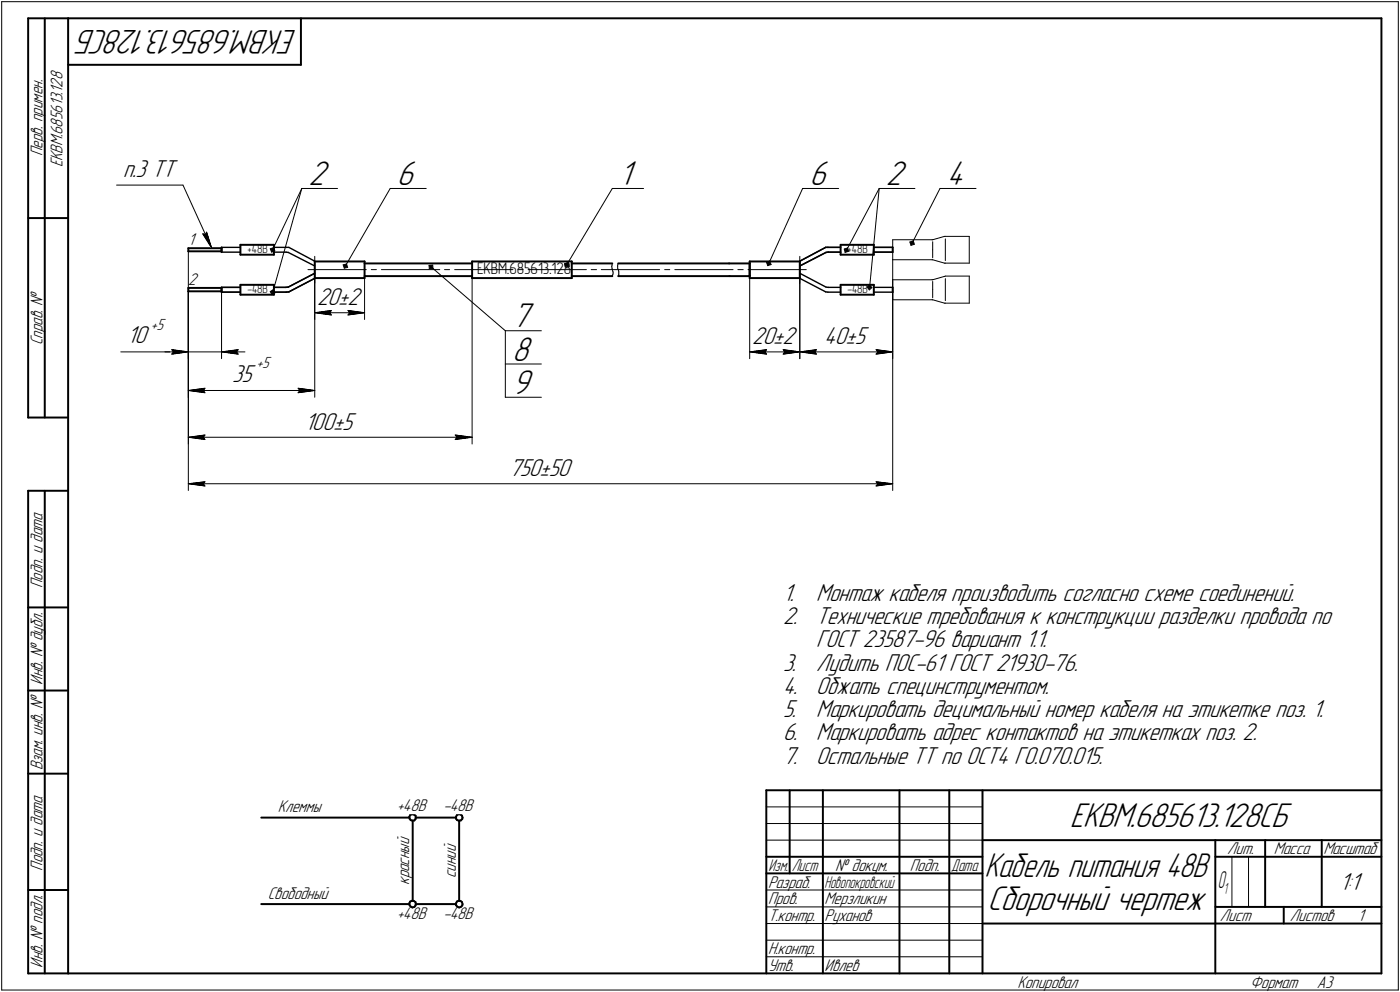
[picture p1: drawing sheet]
<svg xmlns="http://www.w3.org/2000/svg" width="421mm" height="298mm" viewBox="0 0 421 298" stroke-linecap="round" stroke-linejoin="round" font-family="sans-serif">
<defs><g id="words">
<g font-size="10.9">
<text x="89.3" y="9" transform="rotate(-180 89.3 9)">ЕКВМ.685613.128СБ</text>
<text x="92.7" y="55.7">2</text>
<text x="119.3" y="55.7">6</text>
<text x="186.2" y="55.7">1</text>
<text x="243.4" y="55.7">6</text>
<text x="266.4" y="55.7">2</text>
<text x="284.7" y="55.7">4</text>
<text x="154" y="98.4">7</text>
<text x="154" y="108.4">8</text>
<text x="154" y="118.4">9</text>
<text x="321.7" y="248.5">ЕКВМ.685613.128СБ</text>
<text x="296.1" y="263.5">Кабель питания 48В</text>
<text x="297" y="273.5">Сборочный чертеж</text>
</g>
<g font-size="7.8">
<text x="37.1" y="53.3">п.3 ТТ</text>
<text x="95.3" y="91.7">20±2</text>
<text x="38.3" y="103.1">10</text>
<text x="226.2" y="103.5">20±2</text>
<text x="247.9" y="103.5">40±5</text>
<text x="69.8" y="114.7">35</text>
<text x="91.7" y="129.1">100±5</text>
<text x="153.1" y="143.1">750±50</text>
<text x="235.5" y="180.5">1.</text>
<text x="245.5" y="180.5">Монтаж кабеля производить согласно схеме соединений.</text>
<text x="235.5" y="187.5">2.</text>
<text x="245.5" y="187.5">Технические требования к конструкции разделки провода по</text>
<text x="245.5" y="194.5">ГОСТ 23587-96 вариант 1.1.</text>
<text x="235.5" y="201.5">3.</text>
<text x="245.5" y="201.5">Лудить ПОС-61 ГОСТ 21930-76.</text>
<text x="235.5" y="208.5">4.</text>
<text x="245.5" y="208.5">Обжать специнструментом.</text>
<text x="235.5" y="215.5">5.</text>
<text x="245.5" y="215.5">Маркировать децимальный номер кабеля на этикетке поз. 1.</text>
<text x="235.5" y="222.5">6.</text>
<text x="245.5" y="222.5">Маркировать адрес контактов на этикетках поз. 2.</text>
<text x="235.5" y="229.5">7.</text>
<text x="245.5" y="229.5">Остальные ТТ по ОСТ4 Г0.070.015.</text>
<text x="402.9" y="267.5">1:1</text>
</g>
<text font-size="7.5" x="366.2" y="267">О</text>
<g font-size="5.4">
<text x="12.8" y="46.9" transform="rotate(-90 12.8 46.9)">Перв. примен.</text>
<text x="18.8" y="50.3" transform="rotate(-90 18.8 50.3)">ЕКВМ.685613.128</text>
<text x="56.6" y="73.6">1</text>
<text x="56.6" y="85.6">2</text>
<text x="12.8" y="103.8" transform="rotate(-90 12.8 103.8)">Справ. №</text>
<text x="12.8" y="176.7" transform="rotate(-90 12.8 176.7)">Подп. и дата</text>
<text x="12.8" y="205.8" transform="rotate(-90 12.8 205.8)">Инв. № дубл.</text>
<text x="12.8" y="231.5" transform="rotate(-90 12.8 231.5)">Взам. инв. №</text>
<text x="83.6" y="244">Клеммы</text>
<text x="119.4" y="243.7">+48В</text>
<text x="133.3" y="243.7">-48В</text>
<text x="369.1" y="256.8">Лит.</text>
<text x="383.1" y="256.8">Масса</text>
<text x="398" y="256.8">Масштаб</text>
<text x="12.8" y="261.7" transform="rotate(-90 12.8 261.7)">Подп. и дата</text>
<text x="137.1" y="263.9" transform="rotate(-90 137.1 263.9)">синий</text>
<text x="251.2" y="261.8">№ докум.</text>
<text x="273.6" y="261.8">Подп.</text>
<text x="123.1" y="265.9" transform="rotate(-90 123.1 265.9)">красный</text>
<text x="231" y="266.8">Разраб.</text>
<text x="80.6" y="270">Свободный</text>
<text x="231" y="271.8">Пров.</text>
<text x="248" y="271.8">Мерзликин</text>
<text x="119.4" y="276.2">+48В</text>
<text x="133.3" y="276.2">-48В</text>
<text x="231" y="276.8">Т.контр.</text>
<text x="248" y="276.8">Руханов</text>
<text x="366.9" y="276.8">Лист</text>
<text x="388" y="276.8">Листов</text>
<text x="408.4" y="276.8">1</text>
<text x="231" y="286.8">Н.контр.</text>
<text x="12.8" y="290.8" transform="rotate(-90 12.8 290.8)">Инв. № подл.</text>
<text x="231" y="291.8">Утв.</text>
<text x="248" y="291.8">Ивлев</text>
<text x="306" y="296.8">Копировал</text>
<text x="376" y="296.8">Формат</text>
<text x="396" y="296.8">A3</text>
</g>
<g font-size="5.3">
<text x="231.1" y="261.8">Изм.</text>
<text x="238.1" y="261.8">Лист</text>
<text x="286.1" y="261.8">Дата</text>
<text x="248" y="266.8">Новопокровский</text>
</g>
<g font-size="5.1">
<text x="143.5" y="82.3">ЕКВМ.685613.128</text>
<text x="45.4" y="99.1">+5</text>
<text x="77.2" y="110.7">+5</text>
</g>
<text font-size="4.9" x="368.1" y="268.6">1</text>
<g font-size="3.7">
<text x="74.5" y="75.9">+48В</text>
<text x="254.9" y="75.9">+48В</text>
<text x="74.4" y="87.9">-48В</text>
<text x="254.9" y="87.9">-48В</text>
</g>
</g></defs>
<g fill="none" stroke="#000" stroke-width=".59">
<path d="M8.5 5.5v120zM8.5 5.5h12zM13.5 5.5v120zM20.5 5.5v287zM20.5 5.5h395zM20.5 19.5h70zM90.5 5.5v14zM415.5 5.5v287zM8.5 65.5h12zM56.6 74.6h10zM56.6 75.5h10zM56.6 74.6v.9z"/>
<path d="M66.6 74.3v1.5zM66.6 74.6v.9zM72.3 76.5h10.1zM72.3 73.6h10.1zM72.3 73.6v2.9zM82.4 73.6v2.9zM94.7 78.6h14.9zM94.7 78.6v5zM109.6 79.2h32.4zM109.6 78.6v5zM142 78.6h30zM142 78.6v5z"/>
<path d="M172 78.6v5zM172 79.2h12.1zM185.9 79.2h33.4zM219.3 79.2h6.2zM225.5 78.6h15zM225.5 78.6v5zM225.5 79.2v3.8zM240.5 78.6v5zM252.8 73.6h10zM252.8 73.6v2.9zM252.8 76.5h10zM262.8 73.6v2.9z"/>
<path d="M268.5 74.3v1.5zM56.6 86.5h10zM56.6 87.5h10zM56.6 86.5v1zM66.6 86.4v1.4zM66.6 86.5v1zM72.3 88.6h10.1zM72.3 85.6h10.1zM72.3 85.6v3zM82.4 85.6v3zM94.7 83.6h14.9zM109.6 83h32.4z"/>
<path d="M142 83.6h30zM172 83h12.1zM185.9 83h33.4zM219.3 83h6.2zM225.5 83.6h15zM252.8 85.6h10zM252.8 85.6v3zM252.8 88.6h10zM262.8 85.6v3zM268.5 86.4v1.4zM8.5 125.5h12zM8.5 147.5v145z"/>
<path d="M8.5 147.5h12zM13.5 147.5v145zM8.5 182.5h12zM8.5 207.5h12zM8.5 232.5h12zM230.5 237.5h185zM230.5 237.5v55zM237.5 237.5v25zM247.5 237.5v55zM270.5 237.5v55zM285.5 237.5v55zM295.5 237.5v55z"/>
<path d="M78.6 245.7h44.5zM123.1 245.4l.1 .6zM123.2 246l.3 .5zM123.4 244.9l.6-.2zM123.4 244.9l-.3 .5zM123.5 246.5l.5 .1zM124 244.7l.5 .1zM124 246.6l.6-.1zM124.1 246.6v24.1zM124.5 244.8l.5 .3zM125 245.1l.1 .6zM125 246.1l-.4 .4z"/>
<path d="M125.1 245.7l-.1 .4zM125.1 245.7h12zM137.2 245.4v.6zM137.2 246l.3 .5zM137.4 244.9l.5-.2zM137.4 244.9l-.2 .5zM137.5 246.5l.6 .1zM137.9 244.7l.6 .1zM138.1 246.6l.5-.1zM138.1 246.6v24.1zM138.5 244.8l.4 .3zM138.6 246.5l.4-.4z"/>
<path d="M138.9 245.1l.2 .6zM139.1 245.7l-.1 .4zM230.5 257.5h65zM295.5 252.5h120zM365.5 252.5v40zM365.5 257.5h15zM380.5 252.5v20zM380.5 257.5h35zM397.5 252.5v20zM8.5 267.5h12zM78.6 271.7h44.5zM123.1 271.4l.1 .6z"/>
<path d="M123.2 272l.3 .5zM123.4 270.9l.6-.2zM123.4 270.9l-.3 .5zM123.5 272.5l.5 .2zM124 270.7l.5 .1zM124 272.7l.6-.2zM124.5 270.8l.5 .3zM125 271.1l.1 .6zM125 272.1l-.4 .4zM125.1 271.7h12zM125.1 271.7l-.1 .4zM137.2 271.4v.6z"/>
<path d="M137.2 272l.3 .5zM137.4 270.9l.5-.2zM137.4 270.9l-.2 .5zM137.5 272.5l.6 .2zM137.9 270.7l.6 .1zM138.1 272.7l.5-.2zM138.5 270.8l.4 .3zM138.6 272.5l.4-.4zM138.9 271.1l.2 .6zM139.1 271.7l-.1 .4zM230.5 262.5h65zM295.5 277.5h70z"/>
<path d="M365.5 277.5h50zM365.5 272.5h50zM386.1 272.5v5zM8.5 292.5h12zM20.5 292.5h395z"/>
</g>
<g fill="none" stroke="#000" stroke-width=".3">
<path d="M.5 .5v297zM.5 .5h420zM420.5 .5v297zM35.1 55.6h19.9zM55 55.6l8.7 19zM90.8 56.6l-8.8 18.5zM90.8 56.6l-8.8 31.2zM90.8 56.6h10.7zM117.3 56.6l-13.4 23.3zM117.3 56.6h10.9zM184.1 56.6l-13.7 23zM184.1 56.6h9.4z"/>
<path d="M241.4 56.6l-10.2 22.6zM241.4 56.6h10.8zM264.4 56.6l-9.8 18.6zM264.4 56.6l-2.9 29.8zM264.4 56.6h10.8zM282.7 56.6l-8.4 16.5zM282.7 56.6h10.8zM56.6 75.5v32.3zM61 70.3l2.7 4.3zM61 70.3l.8 .1zM62.1 69.8l-.3 .6zM62.1 69.8l1.6 4.8z"/>
<path d="M81.3 74.8l1-.4zM81.3 74.8l.4 1zM81.5 74.8l.7-.2zM81.5 74.8l.3 .7zM81.7 75.8l.9-.4zM81.8 74.9l.3-.1zM81.8 74.9l.1 .4zM81.8 75.5l.7-.2zM81.9 75.3l.3-.1zM82.1 74.8l.1 .4zM82.2 74.6l-.1 .2zM82.2 74.6l.3 .7z"/>
<path d="M82.3 74.4l-.1 .2zM82.3 74.4l.3 1zM94.7 77v8.1zM103.2 79.6l1-.3zM103.2 79.6l.3 1zM103.5 79.8l.6-.3zM103.5 79.8l.1 .6zM103.6 79.8h.5zM103.6 79.8l.2 .4zM104.1 79.8v.3zM104.1 79.5v.3zM104.1 79.5l.2 .7z"/>
<path d="M104.2 79.3l-.1 .2zM104.2 79.3l.4 1zM129 79.8l1.1-.1zM129 79.8l.1 1zM129.2 79.8h.8zM129.2 79.8l.1 .8zM130 79.8v.7zM130.1 79.7l.1 1zM169.8 79.2l1.1-.2zM169.8 79.2l.2 1.1zM170 79.3l.7-.1zM170 79.3l.2 .7z"/>
<path d="M170.2 79.5l.4-.1zM170.2 79.5l.1 .3zM170.3 79.8h.4zM170.6 79.4l.1 .4zM170.7 79.2l-.1 .2zM170.7 79.2l.2 .6zM170.7 79.2l.2-.2zM170.9 79l.2 1zM184.1 79.7l-.1 .4zM184.1 79.2v.5zM185.8 79.7v.4zM185.9 79.2l-.1 .5z"/>
<path d="M225.5 78.6v29.2zM230.5 78.8l1-.3zM230.5 78.8l.4 1zM230.7 79l.7-.3zM230.7 79l.3 .6zM230.9 79.8l1-.3zM231 79.1l.3-.2zM231 79.1l.1 .3zM231 79.6l.6-.2zM231.1 79.4l.3-.2zM231.3 78.9l.1 .3zM231.4 78.7l-.1 .2z"/>
<path d="M231.4 78.7l.2 .7zM231.5 78.5l-.1 .2zM231.5 78.5l.4 1zM240.5 77v8.1zM240.5 78.6v29.2zM253.9 74.8l1-.3zM253.9 74.8l.3 1.1zM254.1 74.9l.7-.1zM254.1 74.9l.2 .7zM254.2 75.9l1-.4zM254.3 75l.4-.1zM254.3 75l.1 .4z"/>
<path d="M254.3 75.6l.7-.2zM254.4 75.4l.4-.1zM254.7 74.9l.1 .4zM254.8 74.8l-.1 .1zM254.8 74.8l.2 .6zM254.9 74.5l-.1 .3zM254.9 74.5l.3 1zM268.5 72.1v6zM268.5 78.1h11.8zM268.5 72.1h11.8zM268.5 78.1v29.7zM273.6 72.7l1.1-.3z"/>
<path d="M273.6 72.7l.4 1zM273.9 72.8l.7-.2zM273.9 72.8l.2 .7zM274 73.7l1-.3zM274.1 73l.3-.2zM274.1 73l.1 .3zM274.1 73.5l.6-.2zM274.2 73.3l.4-.1zM274.4 72.8l.2 .4zM274.4 72.8l.2-.2zM274.6 72.6l.1 .7zM274.7 72.4l-.1 .2z"/>
<path d="M274.7 72.4l.3 1zM280.3 78.1h.2zM280.3 72.1h.2zM280.5 78.1l3.6 1zM280.5 72.1l3.6-1.1zM280.5 72.6v2.5zM280.5 75.1v2.4zM284.1 79.1h.2zM284.1 71h.2zM284.3 79.1h7.2zM284.3 71h7.2zM284.3 71.8v6.5z"/>
<path d="M291.5 71v8.1zM56.6 87.5v45.9zM56.6 87.5v59.9zM56.6 87.5v31.9zM66.6 87.8v20zM81.3 87.6l.9-.6zM81.3 87.6l.5 1zM81.5 87.6l.6-.3zM81.5 87.6l.4 .7zM81.8 87.7l.3-.2zM81.8 87.7l.2 .4zM81.8 88.6l.9-.6z"/>
<path d="M81.9 88.3l.6-.3zM82 88.1l.3-.2zM82.1 87.5l.2 .4zM82.1 87.3v.2zM82.1 87.3l.4 .7zM82.2 87l-.1 .3zM82.2 87l.5 1zM92.6 81h17.6zM94.7 83.6v12.4zM94.7 81v38.4zM94.7 94l5-.7zM94.7 94l5 .7z"/>
<path d="M94.7 94h14.9zM99.1 94l.6 .7zM99.7 93.3l-.6 .7zM103.5 80.6l1.1-.3zM103.6 80.4l.7-.2zM103.8 80.2l.3-.1zM104.6 94.7l5-.7zM104.6 93.3l.6 .7zM104.6 93.3l5 .7zM105.2 94l-.6 .7zM109.6 83.6v12.4zM111.7 81h1.5z"/>
<path d="M114.7 81h17.5zM129.1 80.8l1.1-.1zM129.3 80.6l.7-.1zM129.5 80h.3zM129.5 80v.4zM129.5 80.4l.3-.1zM129.6 80.2l22.4 19.2zM129.8 80v.3zM129.8 80.3l.2 .2zM130 80.5l.2 .2zM133.7 81h1.5zM136.7 81h17.6z"/>
<path d="M142 83.6v49.8zM152 99.4v20zM152 99.4h10.8zM155.8 81h1.5zM158.8 81h17.6zM170 80.3l1.1-.3zM170.2 80l.7-.2zM177.8 81h1.6zM180.8 81h17.6zM184 80.1l.1 .5zM184.1 80.6v.4zM184.1 81l.2 .5z"/>
<path d="M184.3 81.5l.1 .5zM184.3 82.5l-.2 .5zM184.4 82l-.1 .5zM185.8 80.1v.5zM185.8 80.6l.1 .4zM185.9 81l.2 .5zM186.1 81.5v.5zM186.1 82v.5zM186.1 82.5l-.2 .5zM199.9 81h1.5zM202.9 81h17.6zM221.9 81h1.6z"/>
<path d="M225 81h17.5zM240.5 81v26.8zM260.8 86.3l.7-.7zM260.8 86.3l.7 .8zM261 86.3l.5-.4zM261 86.3l.5 .6zM261.3 86.3l.2-.2zM261.3 86.3l.2 .3zM261.5 86.6l.3-.2zM261.5 86.9l.5-.5zM261.5 87.1l.7-.7zM261.5 86.1l.3 .3z"/>
<path d="M261.5 85.9v.2zM261.5 85.9l.5 .5zM261.5 85.6v.3zM261.5 85.6l.7 .8zM268.5 84.1v6zM268.5 90.1h11.8zM268.5 84.1h11.8zM268.5 87.8v59.6zM280.3 90.1h.2zM280.3 84.1h.2zM280.5 90.1l3.6 1zM280.5 84.1l3.6-1z"/>
<path d="M280.5 84.6v2.4zM280.5 87v2.5zM284.1 91.1h.2zM284.1 83.1l.2-.1zM284.3 91.1h7.2zM284.3 83h7.2zM284.3 83.7v6.6zM291.5 83v8.1zM36.3 105.7h15.3zM49.6 105.7h7zM51.6 105.7h5zM51.6 105.1l5 .6z"/>
<path d="M51.6 105.1l.6 .6zM51.6 106.4l5-.7zM52.2 105.7l-.6 .7zM56.6 117.3l5-.6zM56.6 117.3l5 .7zM56.6 117.3h38.1zM56.6 105.7h10zM61.1 117.3l.5 .7zM61.6 116.7l-.5 .6zM66.6 105.7l5 .7zM66.6 105.7l5-.6zM66.6 105.7h7.1z"/>
<path d="M71.1 105.7l.5 .7zM71.6 105.1l-.5 .6zM89.7 118l5-.7zM89.7 116.7l.5 .6zM89.7 116.7l5 .6zM90.2 117.3l-.5 .7zM152 109.4h10.8zM152 119.4h10.8zM225.5 105.7l5-.6zM225.5 105.7l5 .7zM225.5 105.7h15zM230 105.7l.5 .7z"/>
<path d="M230.5 105.1l-.5 .6zM235.5 106.4l5-.7zM235.5 105.1l.5 .6zM235.5 105.1l5 .6zM236 105.7l-.5 .7zM240.5 105.7l5-.6zM240.5 105.7l5 .7zM240.5 105.7h28zM245 105.7l.5 .7zM245.5 105.1l-.5 .6zM263.5 106.4l5-.7zM263.5 105.1l.5 .6z"/>
<path d="M263.5 105.1l5 .6zM264 105.7l-.5 .7zM56.6 131.4l5-.7zM56.6 131.4l5 .7zM56.6 131.4h85.4zM61.1 131.4l.5 .7zM61.6 130.7l-.5 .7zM136.9 132.1l5.1-.7zM136.9 130.7l.5 .7zM136.9 130.7l5.1 .7zM137.4 131.4l-.5 .7zM56.6 145.4l5-.6z"/>
<path d="M56.6 145.4l5 .6zM56.6 145.4h211.9zM61.1 145.4l.5 .6zM61.6 144.8l-.5 .6zM263.5 146l5-.6zM263.5 144.8l.5 .6zM263.5 144.8l5 .6zM264 145.4l-.5 .6zM230.5 247.5h65zM230.5 252.5h65zM230.5 242.5h65zM370.5 257.5v15z"/>
<path d="M375.5 257.5v15zM230.5 267.5h65zM230.5 272.5h65zM230.5 277.5h65zM.5 297.5h420zM230.5 282.5h65zM230.5 287.5h65z"/>
</g>
<g fill="none" stroke="#000" stroke-width=".42">
<path d="M66.6 74.3h5.7zM66.6 75.8h5.7zM82.4 74.3h3.7zM82.4 75.8h3.6zM86 75.8l.7 .1zM86.1 74.3h.8zM86.7 75.9l8 4zM86.9 74.3l7.8 4.2zM240.5 78.5l7.8-4.2zM240.5 79.9l7.9-4zM248.3 74.3h.7zM248.4 75.9l.7-.1z"/>
<path d="M249 74.3h3.8zM249.1 75.8h3.7zM262.8 75.8h5.7zM262.8 74.3h5.7zM66.6 86.4h5.7zM66.6 87.8h5.7zM82.4 87.8h3.7zM82.4 86.4h3.6zM86 86.4l.7-.1zM86.1 87.8l.8-.1zM86.7 86.3l8-4.2zM86.9 87.7l7.8-4z"/>
<path d="M240.5 83.7l7.8 4zM240.5 82.1l7.9 4.2zM248.3 87.7l.7 .1zM248.4 86.3l.7 .1zM249 87.8h3.8zM249.1 86.4h3.7zM262.8 87.8h5.7zM262.8 86.4h5.7z"/>
</g>
<g fill="#fff" stroke="#fff" stroke-width=".3">
<path d="M95.3 87h13.7zM95.3 87h13.7zM95.3 87.1h13.7zM95.3 87.2h13.7zM95.3 87.3h13.7zM95.3 87.4h13.7zM95.3 87.5h13.7zM95.3 87.5h13.7zM95.3 87.6h13.7zM95.3 87.7h13.7zM95.3 87.8h13.7zM95.3 87.9h13.7zM95.3 88h13.7zM95.3 88.1h13.7zM95.3 88.1h13.7zM95.3 88.2h13.7zM95.3 88.3h13.7zM95.3 88.4h13.7zM95.3 88.5h13.7zM95.3 88.6h13.7zM95.3 88.6h13.7zM95.3 88.7h13.7zM95.3 88.8h13.7zM95.3 88.9h13.7zM95.3 89h13.7zM95.3 89.1h13.7zM95.3 89.2h13.7zM95.3 89.2h13.7zM95.3 89.3h13.7zM95.3 89.4h13.7zM95.3 89.5h13.7zM95.3 89.6h13.7zM95.3 89.7h13.7zM95.3 89.7h13.7zM95.3 89.8h13.7zM95.3 89.9h13.7zM95.3 90h13.7zM95.3 90.1h13.7zM95.3 90.2h13.7zM95.3 90.3h13.7zM95.3 90.3h13.7zM95.3 90.4h13.7zM95.3 90.5h13.7zM95.3 90.6h13.7zM95.3 90.7h13.7zM95.3 90.8h13.7zM95.3 90.8h13.7zM95.3 90.9h13.7zM95.3 91h13.7zM95.3 91.1h13.7zM95.3 91.2h13.7zM95.3 91.3h13.7zM95.3 91.4h13.7zM95.3 91.4h13.7zM95.3 91.5h13.7zM95.3 91.6h13.7zM95.3 91.7h13.7zM95.3 91.8h13.7zM95.3 91.9h13.7zM95.3 91.9h13.7zM95.3 92h13.7zM95.3 92.1h13.7zM95.3 92.2h13.7zM95.3 92.3h13.7zM95.3 92.4h13.7zM95.3 92.5h13.7zM95.3 92.5h13.7zM95.3 92.6h13.7zM95.3 92.7h13.7zM95.3 92.8h13.7zM95.3 92.9h13.7z"/>
<path d="M99.5 92.9h.7zM98.7 93h1.5zM98 93h2.2zM97.2 93.1h3zM96.4 93.2h3.8zM96.3 93.3h3.9zM96.1 93.4h4.1zM95.8 93.5h4.4zM95.7 93.6h4.5zM95.5 93.6h4.7zM95.2 93.7h5zM95.1 93.8h5.1zM94.9 93.9h5.3zM94.7 94h5.5zM94.9 94.1h5.3zM95.1 94.1h5.1zM95.2 94.2h5zM95.5 94.3h4.7zM95.7 94.4h4.5zM95.8 94.5h4.4zM96.1 94.6h4.1zM96.3 94.7h3.9zM96.4 94.7h3.8zM97.1 94.8h3.1zM97.7 94.9h2.5zM98.3 95h1.9zM99 95.1h1.2zM99.6 95.2h.6z"/>
<path d="M104.1 92.9h.8zM104.1 93h1.6zM104.1 93h2.3zM104.1 93.1h3.1zM104.1 93.2h3.8zM104.1 93.3h4zM104.1 93.4h4.2zM104.1 93.5h4.4zM104.1 93.6h4.6zM104.1 93.6h4.8zM104.1 93.7h5zM104.1 93.8h5.2zM104.1 93.9h5.4zM104.1 94h5.5zM104.1 94.1h5.4zM104.1 94.1h5.2zM104.1 94.2h5zM104.1 94.3h4.8zM104.1 94.4h4.6zM104.1 94.5h4.4zM104.1 94.6h4.2zM104.1 94.7h4zM104.1 94.7h3.8zM104.1 94.8h3.2zM104.1 94.9h2.6zM104.1 95h1.9zM104.1 95.1h1.3zM104.1 95.2h.7z"/>
<path d="M91.7 124.4h15.1zM91.7 124.5h15.1zM91.7 124.5h15.1zM91.7 124.6h15.1zM91.7 124.7h15.1zM91.7 124.8h15.1zM91.7 124.9h15.1zM91.7 125h15.1zM91.7 125.1h15.1zM91.7 125.1h15.1zM91.7 125.2h15.1zM91.7 125.3h15.1zM91.7 125.4h15.1zM91.7 125.5h15.1zM91.7 125.6h15.1zM91.7 125.6h15.1zM91.7 125.7h15.1zM91.7 125.8h15.1zM91.7 125.9h15.1zM91.7 126h15.1zM91.7 126.1h15.1zM91.7 126.2h15.1zM91.7 126.2h15.1zM91.7 126.3h15.1zM91.7 126.4h15.1zM91.7 126.5h15.1zM91.7 126.6h15.1zM91.7 126.7h15.1zM91.7 126.7h15.1zM91.7 126.8h15.1zM91.7 126.9h15.1zM91.7 127h15.1zM91.7 127.1h15.1zM91.7 127.2h15.1zM91.7 127.3h15.1zM91.7 127.3h15.1zM91.7 127.4h15.1zM91.7 127.5h15.1zM91.7 127.6h15.1zM91.7 127.7h15.1zM91.7 127.8h15.1zM91.7 127.8h15.1zM91.7 127.9h15.1zM91.7 128h15.1zM91.7 128.1h15.1zM91.7 128.2h15.1zM91.7 128.3h15.1zM91.7 128.4h15.1zM91.7 128.4h15.1zM91.7 128.5h15.1zM91.7 128.6h15.1zM91.7 128.7h15.1zM91.7 128.8h15.1zM91.7 128.9h15.1zM91.7 128.9h15.1zM91.7 129h15.1zM91.7 129.1h15.1zM91.7 129.2h15.1zM91.7 129.3h15.1zM91.7 129.4h15.1zM91.7 129.5h15.1zM91.7 129.5h15.1zM91.7 129.6h15.1zM91.7 129.7h15.1zM91.7 129.8h15.1zM91.7 129.9h15.1zM91.7 130h15.1zM91.7 130h15.1zM91.7 130.1h15.1zM91.7 130.2h15.1zM91.7 130.3h15.1z"/>
<path d="M61.5 130.3h.6zM60.7 130.4h1.4zM59.9 130.5h2.2zM59.2 130.6h2.9zM58.4 130.6h3.7zM58.3 130.7h3.8zM58.1 130.8h4zM57.8 130.9h4.3zM57.7 131h4.4zM57.5 131.1h4.6zM57.2 131.1h4.9zM57.1 131.2h5zM56.9 131.3h5.2zM56.6 131.4h5.5zM56.9 131.5h5.2zM57.1 131.6h5zM57.2 131.7h4.9zM57.5 131.7h4.6zM57.7 131.8h4.4zM57.8 131.9h4.3zM58.1 132h4zM58.3 132.1h3.8zM58.4 132.2h3.7zM59.1 132.2h3zM59.7 132.3h2.4zM60.3 132.4h1.8zM61 132.5h1.1zM61.6 132.6h.5z"/>
<path d="M136.5 130.3h.7zM136.5 130.4h1.5zM136.5 130.5h2.2zM136.5 130.6h2.9zM136.5 130.6h3.6zM136.5 130.7h3.9zM136.5 130.8h4zM136.5 130.9h4.3zM136.5 131h4.5zM136.5 131.1h4.7zM136.5 131.1h4.9zM136.5 131.2h5.1zM136.5 131.3h5.3zM136.5 131.4h5.5zM136.5 131.5h5.3zM136.5 131.6h5.1zM136.5 131.7h4.9zM136.5 131.7h4.7zM136.5 131.8h4.5zM136.5 131.9h4.3zM136.5 132h4zM136.5 132.1h3.9zM136.5 132.2h3.6zM136.5 132.2h3zM136.5 132.3h2.4zM136.5 132.4h1.8zM136.5 132.5h1.3zM136.5 132.6h.7z"/>
<path d="M153.2 138.3h18.8zM153.2 138.4h18.8zM153.2 138.5h18.8zM153.2 138.6h18.8zM153.2 138.7h18.8zM153.2 138.8h18.8zM153.2 138.9h18.8zM153.2 138.9h18.8zM153.2 139h18.8zM153.2 139.1h18.8zM153.2 139.2h18.8zM153.2 139.3h18.8zM153.2 139.4h18.8zM153.2 139.4h18.8zM153.2 139.5h18.8zM153.2 139.6h18.8zM153.2 139.7h18.8zM153.2 139.8h18.8zM153.2 139.9h18.8zM153.2 140h18.8zM153.2 140h18.8zM153.2 140.1h18.8zM153.2 140.2h18.8zM153.2 140.3h18.8zM153.2 140.4h18.8zM153.2 140.5h18.8zM153.2 140.5h18.8zM153.2 140.6h18.8zM153.2 140.7h18.8zM153.2 140.8h18.8zM153.2 140.9h18.8zM153.2 141h18.8zM153.2 141.1h18.8zM153.2 141.1h18.8zM153.2 141.2h18.8zM153.2 141.3h18.8zM153.2 141.4h18.8zM153.2 141.5h18.8zM153.2 141.6h18.8zM153.2 141.6h18.8zM153.2 141.7h18.8zM153.2 141.8h18.8zM153.2 141.9h18.8zM153.2 142h18.8zM153.2 142.1h18.8zM153.2 142.2h18.8zM153.2 142.2h18.8zM153.2 142.3h18.8zM153.2 142.4h18.8zM153.2 142.5h18.8zM153.2 142.6h18.8zM153.2 142.7h18.8zM153.2 142.7h18.8zM153.2 142.8h18.8zM153.2 142.9h18.8zM153.2 143h18.8zM153.2 143.1h18.8zM153.2 143.2h18.8zM153.2 143.3h18.8zM153.2 143.3h18.8zM153.2 143.4h18.8zM153.2 143.5h18.8zM153.2 143.6h18.8zM153.2 143.7h18.8zM153.2 143.8h18.8zM153.2 143.8h18.8zM153.2 143.9h18.8zM153.2 144h18.8zM153.2 144.1h18.8zM153.2 144.2h18.8zM153.2 144.3h18.8zM153.2 144.4h18.8z"/>
<path d="M263.1 144.3h.6zM263.1 144.4h1.2zM263.1 144.4h1.8zM263.1 144.5h2.4zM263.1 144.6h3zM263.1 144.7h3.6zM263.1 144.8h3.9zM263.1 144.9h4.1zM263.1 144.9h4.3zM263.1 145h4.5zM263.1 145.1h4.8zM263.1 145.2h5zM263.1 145.3h5.2zM263.1 145.4h5.4zM263.1 145.5h5.2zM263.1 145.5h5zM263.1 145.6h4.8zM263.1 145.7h4.6zM263.1 145.8h4.4zM263.1 145.9h4.2zM263.1 146h4zM263.1 146h3.9zM263.1 146.1h3.6zM263.1 146.2h3zM263.1 146.3h2.4zM263.1 146.4h1.8zM263.1 146.5h1.2zM263.1 146.6h.6z"/>
<path d="M61.6 144.3h.5zM61 144.4h1.1zM60.3 144.4h1.8zM59.7 144.5h2.4zM59.1 144.6h3zM58.4 144.7h3.7zM58.3 144.8h3.8zM58 144.9h4.1zM57.8 144.9h4.3zM57.6 145h4.5zM57.3 145.1h4.8zM57.1 145.2h5zM56.9 145.3h5.2zM56.6 145.4h5.5zM56.9 145.5h5.2zM57.1 145.5h5zM57.2 145.6h4.9zM57.5 145.7h4.6zM57.7 145.8h4.4zM57.8 145.9h4.3zM58.1 146h4zM58.3 146h3.8zM58.4 146.1h3.7zM59.1 146.2h3zM59.7 146.3h2.4zM60.3 146.4h1.8zM61 146.5h1.1zM61.6 146.6h.5z"/>
<path d="M69.8 107.7h11.6zM69.8 107.8h11.6zM69.8 107.9h11.6zM69.8 107.9h11.6zM69.8 108h11.6zM69.8 108.1h11.6zM69.8 108.2h11.6zM69.8 108.3h11.6zM69.8 108.4h11.6zM69.8 108.5h11.6zM69.8 108.5h11.6zM69.8 108.6h11.6zM69.8 108.7h11.6zM69.8 108.8h11.6zM69.8 108.9h11.6zM69.8 109h11.6zM69.8 109.1h11.6zM69.8 109.1h11.6zM69.8 109.2h11.6zM69.8 109.3h11.6zM69.8 109.4h11.6zM69.8 109.5h11.6zM69.8 109.6h11.6zM69.8 109.6h11.6zM69.8 109.7h11.6zM69.8 109.8h11.6zM69.8 109.9h11.6zM69.8 110h11.6zM69.8 110.1h11.6zM69.8 110.2h11.6zM69.8 110.2h11.6zM69.8 110.3h11.6zM69.8 110.4h11.6zM69.8 110.5h11.6zM69.8 110.6h11.6zM69.8 110.7h11.6zM69.8 110.7h11.6zM69.8 110.8h11.6zM69.8 110.9h11.6zM69.8 111h11.6zM69.8 111.1h11.6zM69.8 111.2h11.6zM69.8 111.3h11.6zM69.8 111.3h11.6zM69.8 111.4h11.6zM69.8 111.5h11.6zM69.8 111.6h11.6zM69.8 111.7h11.6zM69.8 111.8h11.6zM69.8 111.8h11.6zM69.8 111.9h11.6zM69.8 112h11.6zM69.8 112.1h11.6zM69.8 112.2h11.6zM69.8 112.3h11.6zM69.8 112.4h11.6zM69.8 112.4h11.6zM69.8 112.5h11.6zM69.8 112.6h11.6zM69.8 112.7h11.6zM69.8 112.8h11.6zM69.8 112.9h11.6zM69.8 112.9h11.6zM69.8 113h11.6zM69.8 113.1h11.6zM69.8 113.2h11.6zM69.8 113.3h11.6zM69.8 113.4h11.6zM69.8 113.5h11.6zM69.8 113.5h11.6zM69.8 113.6h11.6zM69.8 113.7h11.6zM69.8 113.8h11.6zM69.8 113.9h11.6zM69.8 114h11.6zM69.8 114h11.6zM69.8 114.1h11.6zM69.8 114.2h11.6zM69.8 114.3h11.6zM69.8 114.4h11.6zM69.8 114.5h11.6zM69.8 114.6h11.6zM69.8 114.6h11.6zM69.8 114.7h11.6zM69.8 114.8h11.6zM69.8 114.9h11.6zM69.8 115h11.6zM69.8 115.1h11.6zM69.8 115.1h11.6zM69.8 115.2h11.6zM69.8 115.3h11.6zM69.8 115.4h11.6zM69.8 115.5h11.6zM69.8 115.6h11.6zM69.8 115.7h11.6zM69.8 115.7h11.6zM69.8 115.8h11.6zM69.8 115.9h11.6zM69.8 116h11.6zM69.8 116.1h11.6zM69.8 116.2h11.6zM69.8 116.2h11.6z"/>
<path d="M61.5 116.2h.6zM60.7 116.3h1.4zM59.9 116.4h2.2zM59.2 116.5h2.9zM58.4 116.6h3.7zM58.3 116.7h3.8zM58.1 116.8h4zM57.8 116.8h4.3zM57.7 116.9h4.4zM57.5 117h4.6zM57.2 117.1h4.9zM57.1 117.2h5zM56.9 117.3h5.2zM56.6 117.3h5.5zM56.9 117.4h5.2zM57.1 117.5h5zM57.2 117.6h4.9zM57.5 117.7h4.6zM57.7 117.8h4.4zM57.8 117.9h4.3zM58.1 117.9h4zM58.3 118h3.8zM58.4 118.1h3.7zM59.1 118.2h3zM59.7 118.3h2.4zM60.3 118.4h1.8zM61 118.4h1.1zM61.6 118.5h.5z"/>
<path d="M89.2 116.2h.7zM89.2 116.3h1.5zM89.2 116.4h2.2zM89.2 116.5h3zM89.2 116.6h3.7zM89.2 116.7h3.9zM89.2 116.8h4.1zM89.2 116.8h4.3zM89.2 116.9h4.5zM89.2 117h4.7zM89.2 117.1h4.9zM89.2 117.2h5.1zM89.2 117.3h5.3zM89.2 117.3h5.5zM89.2 117.4h5.3zM89.2 117.5h5.1zM89.2 117.6h4.9zM89.2 117.7h4.7zM89.2 117.8h4.5zM89.2 117.9h4.3zM89.2 117.9h4.1zM89.2 118h3.9zM89.2 118.1h3.7zM89.2 118.2h3.1zM89.2 118.3h2.5zM89.2 118.4h1.8zM89.2 118.4h1.2zM89.2 118.5h.6z"/>
<path d="M38.3 96.1h11.3zM38.3 96.2h11.3zM38.3 96.3h11.3zM38.3 96.4h11.3zM38.3 96.4h11.3zM38.3 96.5h11.3zM38.3 96.6h11.3zM38.3 96.7h11.3zM38.3 96.8h11.3zM38.3 96.9h11.3zM38.3 96.9h11.3zM38.3 97h11.3zM38.3 97.1h11.3zM38.3 97.2h11.3zM38.3 97.3h11.3zM38.3 97.4h11.3zM38.3 97.5h11.3zM38.3 97.5h11.3zM38.3 97.6h11.3zM38.3 97.7h11.3zM38.3 97.8h11.3zM38.3 97.9h11.3zM38.3 98h11.3zM38.3 98h11.3zM38.3 98.1h11.3zM38.3 98.2h11.3zM38.3 98.3h11.3zM38.3 98.4h11.3zM38.3 98.5h11.3zM38.3 98.6h11.3zM38.3 98.6h11.3zM38.3 98.7h11.3zM38.3 98.8h11.3zM38.3 98.9h11.3zM38.3 99h11.3zM38.3 99.1h11.3zM38.3 99.1h11.3zM38.3 99.2h11.3zM38.3 99.3h11.3zM38.3 99.4h11.3zM38.3 99.5h11.3zM38.3 99.6h11.3zM38.3 99.7h11.3zM38.3 99.7h11.3zM38.3 99.8h11.3zM38.3 99.9h11.3zM38.3 100h11.3zM38.3 100.1h11.3zM38.3 100.2h11.3zM38.3 100.2h11.3zM38.3 100.3h11.3zM38.3 100.4h11.3zM38.3 100.5h11.3zM38.3 100.6h11.3zM38.3 100.7h11.3zM38.3 100.8h11.3zM38.3 100.8h11.3zM38.3 100.9h11.3zM38.3 101h11.3zM38.3 101.1h11.3zM38.3 101.2h11.3zM38.3 101.3h11.3zM38.3 101.3h11.3zM38.3 101.4h11.3zM38.3 101.5h11.3zM38.3 101.6h11.3zM38.3 101.7h11.3zM38.3 101.8h11.3zM38.3 101.9h11.3zM38.3 101.9h11.3zM38.3 102h11.3zM38.3 102.1h11.3zM38.3 102.2h11.3zM38.3 102.3h11.3zM38.3 102.4h11.3zM38.3 102.4h11.3zM38.3 102.5h11.3zM38.3 102.6h11.3zM38.3 102.7h11.3zM38.3 102.8h11.3zM38.3 102.9h11.3zM38.3 103h11.3zM38.3 103h11.3zM38.3 103.1h11.3zM38.3 103.2h11.3zM38.3 103.3h11.3zM38.3 103.4h11.3zM38.3 103.5h11.3zM38.3 103.5h11.3zM38.3 103.6h11.3zM38.3 103.7h11.3zM38.3 103.8h11.3zM38.3 103.9h11.3zM38.3 104h11.3zM38.3 104.1h11.3zM38.3 104.1h11.3zM38.3 104.2h11.3zM38.3 104.3h11.3zM38.3 104.4h11.3zM38.3 104.5h11.3zM38.3 104.6h11.3zM38.3 104.6h11.3z"/>
<path d="M51.1 104.6h.8zM51.1 104.7h1.6zM51.1 104.8h2.3zM51.1 104.9h3.1zM51.1 105h3.8zM51.1 105.1h4zM51.1 105.2h4.2zM51.1 105.2h4.4zM51.1 105.3h4.6zM51.1 105.4h4.8zM51.1 105.5h4.9zM51.1 105.6h5.2zM51.1 105.7h5.4zM51.1 105.7h5.5zM51.1 105.8h5.4zM51.1 105.9h5.2zM51.1 106h4.9zM51.1 106.1h4.8zM51.1 106.2h4.6zM51.1 106.3h4.4zM51.1 106.3h4.2zM51.1 106.4h4zM51.1 106.5h3.8zM51.1 106.6h3.2zM51.1 106.7h2.6zM51.1 106.8h1.9zM51.1 106.8h1.3zM51.1 106.9h.7z"/>
<path d="M71.5 104.6h.6zM70.7 104.7h1.4zM69.9 104.8h2.2zM69.2 104.9h2.9zM68.4 105h3.7zM68.2 105.1h3.9zM68.1 105.2h4zM67.8 105.2h4.3zM67.6 105.3h4.5zM67.5 105.4h4.6zM67.2 105.5h4.9zM67.1 105.6h5zM66.9 105.7h5.2zM66.6 105.7h5.5zM66.9 105.8h5.2zM67.1 105.9h5zM67.2 106h4.9zM67.5 106.1h4.6zM67.6 106.2h4.5zM67.8 106.3h4.3zM68.1 106.3h4zM68.2 106.4h3.9zM68.4 106.5h3.7zM69.1 106.6h3zM69.7 106.7h2.4zM70.3 106.8h1.8zM71 106.8h1.1zM71.5 106.9h.6z"/>
<path d="M37.1 48.6h16zM37.1 48.7h16zM37.1 48.8h16zM37.1 48.9h16zM37.1 48.9h16zM37.1 49h16zM37.1 49.1h16zM37.1 49.2h16zM37.1 49.3h16zM37.1 49.4h16zM37.1 49.4h16zM37.1 49.5h16zM37.1 49.6h16zM37.1 49.7h16zM37.1 49.8h16zM37.1 49.9h16zM37.1 50h16zM37.1 50h16zM37.1 50.1h16zM37.1 50.2h16zM37.1 50.3h16zM37.1 50.4h16zM37.1 50.5h16zM37.1 50.5h16zM37.1 50.6h16zM37.1 50.7h16zM37.1 50.8h16zM37.1 50.9h16zM37.1 51h16zM37.1 51.1h16zM37.1 51.1h16zM37.1 51.2h16zM37.1 51.3h16zM37.1 51.4h16zM37.1 51.5h16zM37.1 51.6h16zM37.1 51.6h16zM37.1 51.7h16zM37.1 51.8h16zM37.1 51.9h16zM37.1 52h16zM37.1 52.1h16zM37.1 52.2h16zM37.1 52.2h16zM37.1 52.3h16zM37.1 52.4h16zM37.1 52.5h16zM37.1 52.6h16zM37.1 52.7h16zM37.1 52.7h16zM37.1 52.8h16zM37.1 52.9h16zM37.1 53h16zM37.1 53.1h16zM37.1 53.2h16zM37.1 53.3h16zM37.1 53.3h16zM37.1 53.4h16zM37.1 53.5h16zM37.1 53.6h16zM37.1 53.7h16zM37.1 53.8h16zM37.1 53.8h16zM37.1 53.9h16zM37.1 54h16zM37.1 54.1h16zM37.1 54.2h16zM37.1 54.3h16zM37.1 54.4h16zM37.1 54.4h16zM37.1 54.5h16z"/>
<path d="M62.3 69.1h.3zM62.1 69.2h.5zM62 69.3h.6zM61.8 69.3h.9zM61.6 69.4h1.1zM61.4 69.5h1.3zM61.2 69.6h1.5zM61 69.7h1.7zM60.9 69.8h1.8zM60.7 69.8h2.1zM60.5 69.9h2.3zM60.3 70h2.5zM60.4 70.1h2.4zM60.5 70.2h2.4zM60.5 70.3h2.4zM60.5 70.4h2.4zM60.6 70.4h2.4zM60.6 70.5h2.4zM60.7 70.6h2.3zM60.7 70.7h2.4zM60.8 70.8h2.3zM60.9 70.9h2.2zM60.9 71h2.2zM61 71h2.2zM61 71.1h2.2zM61 71.2h2.2zM61.1 71.3h2.1zM61.1 71.4h2.1zM61.2 71.5h2zM61.2 71.5h2.1zM61.3 71.6h2zM61.4 71.7h1.9zM61.4 71.8h1.9zM61.5 71.9h1.9zM61.5 72h1.9zM61.6 72.1h1.8zM61.6 72.1h1.9zM61.6 72.2h1.9zM61.7 72.3h1.8zM61.7 72.4h1.9zM61.8 72.5h1.8zM61.9 72.6h1.7zM61.9 72.6h1.7zM62 72.7h1.7zM62 72.8h1.7zM62.1 72.9h1.6zM62.1 73h1.6zM62.1 73.1h1.6zM62.2 73.2h1.5zM62.2 73.2h1.5zM62.4 73.3h1.3zM62.5 73.4h1.2zM62.6 73.5h1.1zM62.7 73.6h1zM62.7 73.7h1zM62.8 73.7h.9zM62.9 73.8h.8zM63 73.9h.7zM63.1 74h.6zM63.2 74.1h.5zM63.2 74.2h.5zM63.3 74.3h.4zM63.4 74.3h.3zM63.5 74.4h.2z"/>
<path d="M186.2 49h5.3zM186.2 49.1h5.3zM186.2 49.2h5.3zM186.2 49.3h5.3zM186.2 49.4h5.3zM186.2 49.4h5.3zM186.2 49.5h5.3zM186.2 49.6h5.3zM186.2 49.7h5.3zM186.2 49.8h5.3zM186.2 49.9h5.3zM186.2 50h5.3zM186.2 50h5.3zM186.2 50.1h5.3zM186.2 50.2h5.3zM186.2 50.3h5.3zM186.2 50.4h5.3zM186.2 50.5h5.3zM186.2 50.5h5.3zM186.2 50.6h5.3zM186.2 50.7h5.3zM186.2 50.8h5.3zM186.2 50.9h5.3zM186.2 51h5.3zM186.2 51.1h5.3zM186.2 51.1h5.3zM186.2 51.2h5.3zM186.2 51.3h5.3zM186.2 51.4h5.3zM186.2 51.5h5.3zM186.2 51.6h5.3zM186.2 51.6h5.3zM186.2 51.7h5.3zM186.2 51.8h5.3zM186.2 51.9h5.3zM186.2 52h5.3zM186.2 52.1h5.3zM186.2 52.2h5.3zM186.2 52.2h5.3zM186.2 52.3h5.3zM186.2 52.4h5.3zM186.2 52.5h5.3zM186.2 52.6h5.3zM186.2 52.7h5.3zM186.2 52.7h5.3zM186.2 52.8h5.3zM186.2 52.9h5.3zM186.2 53h5.3zM186.2 53.1h5.3zM186.2 53.2h5.3zM186.2 53.3h5.3zM186.2 53.3h5.3zM186.2 53.4h5.3zM186.2 53.5h5.3zM186.2 53.6h5.3zM186.2 53.7h5.3zM186.2 53.8h5.3zM186.2 53.8h5.3zM186.2 53.9h5.3zM186.2 54h5.3zM186.2 54.1h5.3zM186.2 54.2h5.3zM186.2 54.3h5.3zM186.2 54.4h5.3zM186.2 54.4h5.3zM186.2 54.5h5.3zM186.2 54.6h5.3zM186.2 54.7h5.3zM186.2 54.8h5.3zM186.2 54.9h5.3zM186.2 54.9h5.3zM186.2 55h5.3zM186.2 55.1h5.3zM186.2 55.2h5.3zM186.2 55.3h5.3zM186.2 55.4h5.3zM186.2 55.5h5.3zM186.2 55.5h5.3zM186.2 55.6h5.3zM186.2 55.7h5.3zM186.2 55.8h5.3zM186.2 55.9h5.3zM186.2 56h5.3zM186.2 56h5.3zM186.2 56.1h5.3zM186.2 56.2h5.3zM186.2 56.3h5.3zM186.2 56.4h5.3zM186.2 56.5h5.3zM186.2 56.6h5.3zM186.2 56.6h5.3zM186.2 56.7h5.3zM186.2 56.8h5.3zM186.2 56.9h5.3zM186.2 57h5.3zM186.2 57.1h5.3zM186.2 57.1h5.3zM186.2 57.2h5.3zM186.2 57.3h5.3zM186.2 57.4h5.3z"/>
<path d="M266.4 49h6.8zM266.4 49.1h6.8zM266.4 49.2h6.8zM266.4 49.3h6.8zM266.4 49.4h6.8zM266.4 49.4h6.8zM266.4 49.5h6.8zM266.4 49.6h6.8zM266.4 49.7h6.8zM266.4 49.8h6.8zM266.4 49.9h6.8zM266.4 50h6.8zM266.4 50h6.8zM266.4 50.1h6.8zM266.4 50.2h6.8zM266.4 50.3h6.8zM266.4 50.4h6.8zM266.4 50.5h6.8zM266.4 50.5h6.8zM266.4 50.6h6.8zM266.4 50.7h6.8zM266.4 50.8h6.8zM266.4 50.9h6.8zM266.4 51h6.8zM266.4 51.1h6.8zM266.4 51.1h6.8zM266.4 51.2h6.8zM266.4 51.3h6.8zM266.4 51.4h6.8zM266.4 51.5h6.8zM266.4 51.6h6.8zM266.4 51.6h6.8zM266.4 51.7h6.8zM266.4 51.8h6.8zM266.4 51.9h6.8zM266.4 52h6.8zM266.4 52.1h6.8zM266.4 52.2h6.8zM266.4 52.2h6.8zM266.4 52.3h6.8zM266.4 52.4h6.8zM266.4 52.5h6.8zM266.4 52.6h6.8zM266.4 52.7h6.8zM266.4 52.7h6.8zM266.4 52.8h6.8zM266.4 52.9h6.8zM266.4 53h6.8zM266.4 53.1h6.8zM266.4 53.2h6.8zM266.4 53.3h6.8zM266.4 53.3h6.8zM266.4 53.4h6.8zM266.4 53.5h6.8zM266.4 53.6h6.8zM266.4 53.7h6.8zM266.4 53.8h6.8zM266.4 53.8h6.8zM266.4 53.9h6.8zM266.4 54h6.8zM266.4 54.1h6.8zM266.4 54.2h6.8zM266.4 54.3h6.8zM266.4 54.4h6.8zM266.4 54.4h6.8zM266.4 54.5h6.8zM266.4 54.6h6.8zM266.4 54.7h6.8zM266.4 54.8h6.8zM266.4 54.9h6.8zM266.4 54.9h6.8zM266.4 55h6.8zM266.4 55.1h6.8zM266.4 55.2h6.8zM266.4 55.3h6.8zM266.4 55.4h6.8zM266.4 55.5h6.8zM266.4 55.5h6.8zM266.4 55.6h6.8zM266.4 55.7h6.8zM266.4 55.8h6.8zM266.4 55.9h6.8zM266.4 56h6.8zM266.4 56h6.8zM266.4 56.1h6.8zM266.4 56.2h6.8zM266.4 56.3h6.8zM266.4 56.4h6.8zM266.4 56.5h6.8zM266.4 56.6h6.8zM266.4 56.6h6.8zM266.4 56.7h6.8zM266.4 56.8h6.8zM266.4 56.9h6.8zM266.4 57h6.8zM266.4 57.1h6.8zM266.4 57.1h6.8zM266.4 57.2h6.8zM266.4 57.3h6.8zM266.4 57.4h6.8z"/>
<path d="M92.7 49h6.9zM92.7 49.1h6.9zM92.7 49.2h6.9zM92.7 49.3h6.9zM92.7 49.4h6.9zM92.7 49.4h6.9zM92.7 49.5h6.9zM92.7 49.6h6.9zM92.7 49.7h6.9zM92.7 49.8h6.9zM92.7 49.9h6.9zM92.7 50h6.9zM92.7 50h6.9zM92.7 50.1h6.9zM92.7 50.2h6.9zM92.7 50.3h6.9zM92.7 50.4h6.9zM92.7 50.5h6.9zM92.7 50.5h6.9zM92.7 50.6h6.9zM92.7 50.7h6.9zM92.7 50.8h6.9zM92.7 50.9h6.9zM92.7 51h6.9zM92.7 51.1h6.9zM92.7 51.1h6.9zM92.7 51.2h6.9zM92.7 51.3h6.9zM92.7 51.4h6.9zM92.7 51.5h6.9zM92.7 51.6h6.9zM92.7 51.6h6.9zM92.7 51.7h6.9zM92.7 51.8h6.9zM92.7 51.9h6.9zM92.7 52h6.9zM92.7 52.1h6.9zM92.7 52.2h6.9zM92.7 52.2h6.9zM92.7 52.3h6.9zM92.7 52.4h6.9zM92.7 52.5h6.9zM92.7 52.6h6.9zM92.7 52.7h6.9zM92.7 52.7h6.9zM92.7 52.8h6.9zM92.7 52.9h6.9zM92.7 53h6.9zM92.7 53.1h6.9zM92.7 53.2h6.9zM92.7 53.3h6.9zM92.7 53.3h6.9zM92.7 53.4h6.9zM92.7 53.5h6.9zM92.7 53.6h6.9zM92.7 53.7h6.9zM92.7 53.8h6.9zM92.7 53.8h6.9zM92.7 53.9h6.9zM92.7 54h6.9zM92.7 54.1h6.9zM92.7 54.2h6.9zM92.7 54.3h6.9zM92.7 54.4h6.9zM92.7 54.4h6.9zM92.7 54.5h6.9zM92.7 54.6h6.9zM92.7 54.7h6.9zM92.7 54.8h6.9zM92.7 54.9h6.9zM92.7 54.9h6.9zM92.7 55h6.9zM92.7 55.1h6.9zM92.7 55.2h6.9zM92.7 55.3h6.9zM92.7 55.4h6.9zM92.7 55.5h6.9zM92.7 55.5h6.9zM92.7 55.6h6.9zM92.7 55.7h6.9zM92.7 55.8h6.9zM92.7 55.9h6.9zM92.7 56h6.9zM92.7 56h6.9zM92.7 56.1h6.9zM92.7 56.2h6.9zM92.7 56.3h6.9zM92.7 56.4h6.9zM92.7 56.5h6.9zM92.7 56.6h6.9zM92.7 56.6h6.9zM92.7 56.7h6.9zM92.7 56.8h6.9zM92.7 56.9h6.9zM92.7 57h6.9zM92.7 57.1h6.9zM92.7 57.1h6.9zM92.7 57.2h6.9zM92.7 57.3h6.9zM92.7 57.4h6.9z"/>
<path d="M83.6 240.7h13.4zM83.6 240.8h13.4zM83.6 240.9h13.4zM83.6 241h13.4zM83.6 241h13.4zM83.6 241.1h13.4zM83.6 241.2h13.4zM83.6 241.3h13.4zM83.6 241.4h13.4zM83.6 241.5h13.4zM83.6 241.6h13.4zM83.6 241.6h13.4zM83.6 241.7h13.4zM83.6 241.8h13.4zM83.6 241.9h13.4zM83.6 242h13.4zM83.6 242.1h13.4zM83.6 242.1h13.4zM83.6 242.2h13.4zM83.6 242.3h13.4zM83.6 242.4h13.4zM83.6 242.5h13.4zM83.6 242.6h13.4zM83.6 242.7h13.4zM83.6 242.7h13.4zM83.6 242.8h13.4zM83.6 242.9h13.4zM83.6 243h13.4zM83.6 243.1h13.4zM83.6 243.2h13.4zM83.6 243.2h13.4zM83.6 243.3h13.4zM83.6 243.4h13.4zM83.6 243.5h13.4zM83.6 243.6h13.4zM83.6 243.7h13.4zM83.6 243.8h13.4zM83.6 243.8h13.4zM83.6 243.9h13.4zM83.6 244h13.4zM83.6 244.1h13.4zM83.6 244.2h13.4zM83.6 244.3h13.4zM83.6 244.3h13.4zM83.6 244.4h13.4zM83.6 244.5h13.4zM83.6 244.6h13.4zM83.6 244.7h13.4zM83.6 244.8h13.4zM83.6 244.9h13.4z"/>
<path d="M119.5 240.4h9.3zM119.5 240.5h9.3zM119.5 240.5h9.3zM119.5 240.6h9.3zM119.5 240.7h9.3zM119.5 240.8h9.3zM119.5 240.9h9.3zM119.5 241h9.3zM119.5 241h9.3zM119.5 241.1h9.3zM119.5 241.2h9.3zM119.5 241.3h9.3zM119.5 241.4h9.3zM119.5 241.5h9.3zM119.5 241.6h9.3zM119.5 241.6h9.3zM119.5 241.7h9.3zM119.5 241.8h9.3zM119.5 241.9h9.3zM119.5 242h9.3zM119.5 242.1h9.3zM119.5 242.1h9.3zM119.5 242.2h9.3zM119.5 242.3h9.3zM119.5 242.4h9.3zM119.5 242.5h9.3zM119.5 242.6h9.3zM119.5 242.7h9.3zM119.5 242.7h9.3zM119.5 242.8h9.3zM119.5 242.9h9.3zM119.5 243h9.3zM119.5 243.1h9.3zM119.5 243.2h9.3zM119.5 243.2h9.3zM119.5 243.3h9.3zM119.5 243.4h9.3zM119.5 243.5h9.3zM119.5 243.6h9.3zM119.5 243.7h9.3zM119.5 243.8h9.3zM119.5 243.8h9.3zM119.5 243.9h9.3zM119.5 244h9.3zM119.5 244.1h9.3zM119.5 244.2h9.3zM119.5 244.3h9.3zM119.5 244.3h9.3zM119.5 244.4h9.3zM119.5 244.5h9.3z"/>
<path d="M133.3 240.4h9.5zM133.3 240.5h9.5zM133.3 240.5h9.5zM133.3 240.6h9.5zM133.3 240.7h9.5zM133.3 240.8h9.5zM133.3 240.9h9.5zM133.3 241h9.5zM133.3 241h9.5zM133.3 241.1h9.5zM133.3 241.2h9.5zM133.3 241.3h9.5zM133.3 241.4h9.5zM133.3 241.5h9.5zM133.3 241.6h9.5zM133.3 241.6h9.5zM133.3 241.7h9.5zM133.3 241.8h9.5zM133.3 241.9h9.5zM133.3 242h9.5zM133.3 242.1h9.5zM133.3 242.1h9.5zM133.3 242.2h9.5zM133.3 242.3h9.5zM133.3 242.4h9.5zM133.3 242.5h9.5zM133.3 242.6h9.5zM133.3 242.7h9.5zM133.3 242.7h9.5zM133.3 242.8h9.5zM133.3 242.9h9.5zM133.3 243h9.5zM133.3 243.1h9.5zM133.3 243.2h9.5zM133.3 243.2h9.5zM133.3 243.3h9.5zM133.3 243.4h9.5zM133.3 243.5h9.5zM133.3 243.6h9.5zM133.3 243.7h9.5zM133.3 243.8h9.5zM133.3 243.8h9.5zM133.3 243.9h9.5zM133.3 244h9.5zM133.3 244.1h9.5zM133.3 244.2h9.5zM133.3 244.3h9.5zM133.3 244.3h9.5zM133.3 244.4h9.5zM133.3 244.5h9.5z"/>
<path d="M80.5 266.7h18.3zM80.5 266.8h18.3zM80.5 266.9h18.3zM80.5 267h18.3zM80.5 267h18.3zM80.5 267.1h18.3zM80.5 267.2h18.3zM80.5 267.3h18.3zM80.5 267.4h18.3zM80.5 267.5h18.3zM80.5 267.5h18.3zM80.5 267.6h18.3zM80.5 267.7h18.3zM80.5 267.8h18.3zM80.5 267.9h18.3zM80.5 268h18.3zM80.5 268.1h18.3zM80.5 268.1h18.3zM80.5 268.2h18.3zM80.5 268.3h18.3zM80.5 268.4h18.3zM80.5 268.5h18.3zM80.5 268.6h18.3zM80.5 268.6h18.3zM80.5 268.7h18.3zM80.5 268.8h18.3zM80.5 268.9h18.3zM80.5 269h18.3zM80.5 269.1h18.3zM80.5 269.2h18.3zM80.5 269.2h18.3zM80.5 269.3h18.3zM80.5 269.4h18.3zM80.5 269.5h18.3zM80.5 269.6h18.3zM80.5 269.7h18.3zM80.5 269.7h18.3zM80.5 269.8h18.3zM80.5 269.9h18.3zM80.5 270h18.3zM80.5 270.1h18.3zM80.5 270.2h18.3zM80.5 270.3h18.3zM80.5 270.3h18.3zM80.5 270.4h18.3zM80.5 270.5h18.3zM80.5 270.6h18.3zM80.5 270.7h18.3zM80.5 270.8h18.3zM80.5 270.8h18.3z"/>
<path d="M284.7 49h6.8zM284.7 49.1h6.8zM284.7 49.2h6.8zM284.7 49.3h6.8zM284.7 49.4h6.8zM284.7 49.4h6.8zM284.7 49.5h6.8zM284.7 49.6h6.8zM284.7 49.7h6.8zM284.7 49.8h6.8zM284.7 49.9h6.8zM284.7 50h6.8zM284.7 50h6.8zM284.7 50.1h6.8zM284.7 50.2h6.8zM284.7 50.3h6.8zM284.7 50.4h6.8zM284.7 50.5h6.8zM284.7 50.5h6.8zM284.7 50.6h6.8zM284.7 50.7h6.8zM284.7 50.8h6.8zM284.7 50.9h6.8zM284.7 51h6.8zM284.7 51.1h6.8zM284.7 51.1h6.8zM284.7 51.2h6.8zM284.7 51.3h6.8zM284.7 51.4h6.8zM284.7 51.5h6.8zM284.7 51.6h6.8zM284.7 51.6h6.8zM284.7 51.7h6.8zM284.7 51.8h6.8zM284.7 51.9h6.8zM284.7 52h6.8zM284.7 52.1h6.8zM284.7 52.2h6.8zM284.7 52.2h6.8zM284.7 52.3h6.8zM284.7 52.4h6.8zM284.7 52.5h6.8zM284.7 52.6h6.8zM284.7 52.7h6.8zM284.7 52.7h6.8zM284.7 52.8h6.8zM284.7 52.9h6.8zM284.7 53h6.8zM284.7 53.1h6.8zM284.7 53.2h6.8zM284.7 53.3h6.8zM284.7 53.3h6.8zM284.7 53.4h6.8zM284.7 53.5h6.8zM284.7 53.6h6.8zM284.7 53.7h6.8zM284.7 53.8h6.8zM284.7 53.8h6.8zM284.7 53.9h6.8zM284.7 54h6.8zM284.7 54.1h6.8zM284.7 54.2h6.8zM284.7 54.3h6.8zM284.7 54.4h6.8zM284.7 54.4h6.8zM284.7 54.5h6.8zM284.7 54.6h6.8zM284.7 54.7h6.8zM284.7 54.8h6.8zM284.7 54.9h6.8zM284.7 54.9h6.8zM284.7 55h6.8zM284.7 55.1h6.8zM284.7 55.2h6.8zM284.7 55.3h6.8zM284.7 55.4h6.8zM284.7 55.5h6.8zM284.7 55.5h6.8zM284.7 55.6h6.8zM284.7 55.7h6.8zM284.7 55.8h6.8zM284.7 55.9h6.8zM284.7 56h6.8zM284.7 56h6.8zM284.7 56.1h6.8zM284.7 56.2h6.8zM284.7 56.3h6.8zM284.7 56.4h6.8zM284.7 56.5h6.8zM284.7 56.6h6.8zM284.7 56.6h6.8zM284.7 56.7h6.8zM284.7 56.8h6.8zM284.7 56.9h6.8zM284.7 57h6.8zM284.7 57.1h6.8zM284.7 57.1h6.8zM284.7 57.2h6.8zM284.7 57.3h6.8zM284.7 57.4h6.8z"/>
<path d="M243.4 49h6.8zM243.4 49.1h6.8zM243.4 49.2h6.8zM243.4 49.3h6.8zM243.4 49.4h6.8zM243.4 49.4h6.8zM243.4 49.5h6.8zM243.4 49.6h6.8zM243.4 49.7h6.8zM243.4 49.8h6.8zM243.4 49.9h6.8zM243.4 50h6.8zM243.4 50h6.8zM243.4 50.1h6.8zM243.4 50.2h6.8zM243.4 50.3h6.8zM243.4 50.4h6.8zM243.4 50.5h6.8zM243.4 50.5h6.8zM243.4 50.6h6.8zM243.4 50.7h6.8zM243.4 50.8h6.8zM243.4 50.9h6.8zM243.4 51h6.8zM243.4 51.1h6.8zM243.4 51.1h6.8zM243.4 51.2h6.8zM243.4 51.3h6.8zM243.4 51.4h6.8zM243.4 51.5h6.8zM243.4 51.6h6.8zM243.4 51.6h6.8zM243.4 51.7h6.8zM243.4 51.8h6.8zM243.4 51.9h6.8zM243.4 52h6.8zM243.4 52.1h6.8zM243.4 52.2h6.8zM243.4 52.2h6.8zM243.4 52.3h6.8zM243.4 52.4h6.8zM243.4 52.5h6.8zM243.4 52.6h6.8zM243.4 52.7h6.8zM243.4 52.7h6.8zM243.4 52.8h6.8zM243.4 52.9h6.8zM243.4 53h6.8zM243.4 53.1h6.8zM243.4 53.2h6.8zM243.4 53.3h6.8zM243.4 53.3h6.8zM243.4 53.4h6.8zM243.4 53.5h6.8zM243.4 53.6h6.8zM243.4 53.7h6.8zM243.4 53.8h6.8zM243.4 53.8h6.8zM243.4 53.9h6.8zM243.4 54h6.8zM243.4 54.1h6.8zM243.4 54.2h6.8zM243.4 54.3h6.8zM243.4 54.4h6.8zM243.4 54.4h6.8zM243.4 54.5h6.8zM243.4 54.6h6.8zM243.4 54.7h6.8zM243.4 54.8h6.8zM243.4 54.9h6.8zM243.4 54.9h6.8zM243.4 55h6.8zM243.4 55.1h6.8zM243.4 55.2h6.8zM243.4 55.3h6.8zM243.4 55.4h6.8zM243.4 55.5h6.8zM243.4 55.5h6.8zM243.4 55.6h6.8zM243.4 55.7h6.8zM243.4 55.8h6.8zM243.4 55.9h6.8zM243.4 56h6.8zM243.4 56h6.8zM243.4 56.1h6.8zM243.4 56.2h6.8zM243.4 56.3h6.8zM243.4 56.4h6.8zM243.4 56.5h6.8zM243.4 56.6h6.8zM243.4 56.6h6.8zM243.4 56.7h6.8zM243.4 56.8h6.8zM243.4 56.9h6.8zM243.4 57h6.8zM243.4 57.1h6.8zM243.4 57.1h6.8zM243.4 57.2h6.8zM243.4 57.3h6.8zM243.4 57.4h6.8z"/>
<path d="M119.3 49h6.9zM119.3 49.1h6.9zM119.3 49.2h6.9zM119.3 49.3h6.9zM119.3 49.4h6.9zM119.3 49.4h6.9zM119.3 49.5h6.9zM119.3 49.6h6.9zM119.3 49.7h6.9zM119.3 49.8h6.9zM119.3 49.9h6.9zM119.3 50h6.9zM119.3 50h6.9zM119.3 50.1h6.9zM119.3 50.2h6.9zM119.3 50.3h6.9zM119.3 50.4h6.9zM119.3 50.5h6.9zM119.3 50.5h6.9zM119.3 50.6h6.9zM119.3 50.7h6.9zM119.3 50.8h6.9zM119.3 50.9h6.9zM119.3 51h6.9zM119.3 51.1h6.9zM119.3 51.1h6.9zM119.3 51.2h6.9zM119.3 51.3h6.9zM119.3 51.4h6.9zM119.3 51.5h6.9zM119.3 51.6h6.9zM119.3 51.6h6.9zM119.3 51.7h6.9zM119.3 51.8h6.9zM119.3 51.9h6.9zM119.3 52h6.9zM119.3 52.1h6.9zM119.3 52.2h6.9zM119.3 52.2h6.9zM119.3 52.3h6.9zM119.3 52.4h6.9zM119.3 52.5h6.9zM119.3 52.6h6.9zM119.3 52.7h6.9zM119.3 52.7h6.9zM119.3 52.8h6.9zM119.3 52.9h6.9zM119.3 53h6.9zM119.3 53.1h6.9zM119.3 53.2h6.9zM119.3 53.3h6.9zM119.3 53.3h6.9zM119.3 53.4h6.9zM119.3 53.5h6.9zM119.3 53.6h6.9zM119.3 53.7h6.9zM119.3 53.8h6.9zM119.3 53.8h6.9zM119.3 53.9h6.9zM119.3 54h6.9zM119.3 54.1h6.9zM119.3 54.2h6.9zM119.3 54.3h6.9zM119.3 54.4h6.9zM119.3 54.4h6.9zM119.3 54.5h6.9zM119.3 54.6h6.9zM119.3 54.7h6.9zM119.3 54.8h6.9zM119.3 54.9h6.9zM119.3 54.9h6.9zM119.3 55h6.9zM119.3 55.1h6.9zM119.3 55.2h6.9zM119.3 55.3h6.9zM119.3 55.4h6.9zM119.3 55.5h6.9zM119.3 55.5h6.9zM119.3 55.6h6.9zM119.3 55.7h6.9zM119.3 55.8h6.9zM119.3 55.9h6.9zM119.3 56h6.9zM119.3 56h6.9zM119.3 56.1h6.9zM119.3 56.2h6.9zM119.3 56.3h6.9zM119.3 56.4h6.9zM119.3 56.5h6.9zM119.3 56.6h6.9zM119.3 56.6h6.9zM119.3 56.7h6.9zM119.3 56.8h6.9zM119.3 56.9h6.9zM119.3 57h6.9zM119.3 57.1h6.9zM119.3 57.1h6.9zM119.3 57.2h6.9zM119.3 57.3h6.9zM119.3 57.4h6.9z"/>
<path d="M154 91.8h6.8zM154 91.9h6.8zM154 91.9h6.8zM154 92h6.8zM154 92.1h6.8zM154 92.2h6.8zM154 92.3h6.8zM154 92.4h6.8zM154 92.5h6.8zM154 92.5h6.8zM154 92.6h6.8zM154 92.7h6.8zM154 92.8h6.8zM154 92.9h6.8zM154 93h6.8zM154 93h6.8zM154 93.1h6.8zM154 93.2h6.8zM154 93.3h6.8zM154 93.4h6.8zM154 93.5h6.8zM154 93.6h6.8zM154 93.6h6.8zM154 93.7h6.8zM154 93.8h6.8zM154 93.9h6.8zM154 94h6.8zM154 94.1h6.8zM154 94.1h6.8zM154 94.2h6.8zM154 94.3h6.8zM154 94.4h6.8zM154 94.5h6.8zM154 94.6h6.8zM154 94.7h6.8zM154 94.7h6.8zM154 94.8h6.8zM154 94.9h6.8zM154 95h6.8zM154 95.1h6.8zM154 95.2h6.8zM154 95.2h6.8zM154 95.3h6.8zM154 95.4h6.8zM154 95.5h6.8zM154 95.6h6.8zM154 95.7h6.8zM154 95.8h6.8zM154 95.8h6.8zM154 95.9h6.8zM154 96h6.8zM154 96.1h6.8zM154 96.2h6.8zM154 96.3h6.8zM154 96.4h6.8zM154 96.4h6.8zM154 96.5h6.8zM154 96.6h6.8zM154 96.7h6.8zM154 96.8h6.8zM154 96.9h6.8zM154 96.9h6.8zM154 97h6.8zM154 97.1h6.8zM154 97.2h6.8zM154 97.3h6.8zM154 97.4h6.8zM154 97.5h6.8zM154 97.5h6.8zM154 97.6h6.8zM154 97.7h6.8zM154 97.8h6.8zM154 97.9h6.8zM154 98h6.8zM154 98h6.8zM154 98.1h6.8zM154 98.2h6.8zM154 98.3h6.8zM154 98.4h6.8zM154 98.5h6.8zM154 98.6h6.8zM154 98.6h6.8zM154 98.7h6.8zM154 98.8h6.8zM154 98.9h6.8zM154 99h6.8zM154 99.1h6.8zM154 99.1h6.8zM154 99.2h6.8zM154 99.3h6.8zM154 99.4h6.8zM154 99.5h6.8zM154 99.6h6.8zM154 99.7h6.8zM154 99.7h6.8zM154 99.8h6.8zM154 99.9h6.8zM154 100h6.8zM154 100.1h6.8zM154 100.2h6.8z"/>
<path d="M154 101.8h6.8zM154 101.9h6.8zM154 101.9h6.8zM154 102h6.8zM154 102.1h6.8zM154 102.2h6.8zM154 102.3h6.8zM154 102.4h6.8zM154 102.4h6.8zM154 102.5h6.8zM154 102.6h6.8zM154 102.7h6.8zM154 102.8h6.8zM154 102.9h6.8zM154 103h6.8zM154 103h6.8zM154 103.1h6.8zM154 103.2h6.8zM154 103.3h6.8zM154 103.4h6.8zM154 103.5h6.8zM154 103.5h6.8zM154 103.6h6.8zM154 103.7h6.8zM154 103.8h6.8zM154 103.9h6.8zM154 104h6.8zM154 104.1h6.8zM154 104.1h6.8zM154 104.2h6.8zM154 104.3h6.8zM154 104.4h6.8zM154 104.5h6.8zM154 104.6h6.8zM154 104.6h6.8zM154 104.7h6.8zM154 104.8h6.8zM154 104.9h6.8zM154 105h6.8zM154 105.1h6.8zM154 105.2h6.8zM154 105.2h6.8zM154 105.3h6.8zM154 105.4h6.8zM154 105.5h6.8zM154 105.6h6.8zM154 105.7h6.8zM154 105.7h6.8zM154 105.8h6.8zM154 105.9h6.8zM154 106h6.8zM154 106.1h6.8zM154 106.2h6.8zM154 106.3h6.8zM154 106.3h6.8zM154 106.4h6.8zM154 106.5h6.8zM154 106.6h6.8zM154 106.7h6.8zM154 106.8h6.8zM154 106.8h6.8zM154 106.9h6.8zM154 107h6.8zM154 107.1h6.8zM154 107.2h6.8zM154 107.3h6.8zM154 107.4h6.8zM154 107.4h6.8zM154 107.5h6.8zM154 107.6h6.8zM154 107.7h6.8zM154 107.8h6.8zM154 107.9h6.8zM154 107.9h6.8zM154 108h6.8zM154 108.1h6.8zM154 108.2h6.8zM154 108.3h6.8zM154 108.4h6.8zM154 108.5h6.8zM154 108.5h6.8zM154 108.6h6.8zM154 108.7h6.8zM154 108.8h6.8zM154 108.9h6.8zM154 109h6.8zM154 109.1h6.8zM154 109.1h6.8zM154 109.2h6.8zM154 109.3h6.8zM154 109.4h6.8zM154 109.5h6.8zM154 109.6h6.8zM154 109.6h6.8zM154 109.7h6.8zM154 109.8h6.8zM154 109.9h6.8zM154 110h6.8zM154 110.1h6.8zM154 110.2h6.8z"/>
<path d="M154 111.8h6.8zM154 111.8h6.8zM154 111.9h6.8zM154 112h6.8zM154 112.1h6.8zM154 112.2h6.8zM154 112.3h6.8zM154 112.4h6.8zM154 112.4h6.8zM154 112.5h6.8zM154 112.6h6.8zM154 112.7h6.8zM154 112.8h6.8zM154 112.9h6.8zM154 112.9h6.8zM154 113h6.8zM154 113.1h6.8zM154 113.2h6.8zM154 113.3h6.8zM154 113.4h6.8zM154 113.5h6.8zM154 113.5h6.8zM154 113.6h6.8zM154 113.7h6.8zM154 113.8h6.8zM154 113.9h6.8zM154 114h6.8zM154 114h6.8zM154 114.1h6.8zM154 114.2h6.8zM154 114.3h6.8zM154 114.4h6.8zM154 114.5h6.8zM154 114.6h6.8zM154 114.6h6.8zM154 114.7h6.8zM154 114.8h6.8zM154 114.9h6.8zM154 115h6.8zM154 115.1h6.8zM154 115.1h6.8zM154 115.2h6.8zM154 115.3h6.8zM154 115.4h6.8zM154 115.5h6.8zM154 115.6h6.8zM154 115.7h6.8zM154 115.7h6.8zM154 115.8h6.8zM154 115.9h6.8zM154 116h6.8zM154 116.1h6.8zM154 116.2h6.8zM154 116.2h6.8zM154 116.3h6.8zM154 116.4h6.8zM154 116.5h6.8zM154 116.6h6.8zM154 116.7h6.8zM154 116.8h6.8zM154 116.8h6.8zM154 116.9h6.8zM154 117h6.8zM154 117.1h6.8zM154 117.2h6.8zM154 117.3h6.8zM154 117.3h6.8zM154 117.4h6.8zM154 117.5h6.8zM154 117.6h6.8zM154 117.7h6.8zM154 117.8h6.8zM154 117.9h6.8zM154 117.9h6.8zM154 118h6.8zM154 118.1h6.8zM154 118.2h6.8zM154 118.3h6.8zM154 118.4h6.8zM154 118.4h6.8zM154 118.5h6.8zM154 118.6h6.8zM154 118.7h6.8zM154 118.8h6.8zM154 118.9h6.8zM154 119h6.8zM154 119h6.8zM154 119.1h6.8zM154 119.2h6.8zM154 119.3h6.8zM154 119.4h6.8zM154 119.5h6.8zM154 119.5h6.8zM154 119.6h6.8zM154 119.7h6.8zM154 119.8h6.8zM154 119.9h6.8zM154 120h6.8zM154 120.1h6.8zM154 120.1h6.8z"/>
<path d="M226.2 98.7h13.6zM226.2 98.8h13.6zM226.2 98.9h13.6zM226.2 99h13.6zM226.2 99.1h13.6zM226.2 99.1h13.6zM226.2 99.2h13.6zM226.2 99.3h13.6zM226.2 99.4h13.6zM226.2 99.5h13.6zM226.2 99.6h13.6zM226.2 99.7h13.6zM226.2 99.7h13.6zM226.2 99.8h13.6zM226.2 99.9h13.6zM226.2 100h13.6zM226.2 100.1h13.6zM226.2 100.2h13.6zM226.2 100.2h13.6zM226.2 100.3h13.6zM226.2 100.4h13.6zM226.2 100.5h13.6zM226.2 100.6h13.6zM226.2 100.7h13.6zM226.2 100.8h13.6zM226.2 100.8h13.6zM226.2 100.9h13.6zM226.2 101h13.6zM226.2 101.1h13.6zM226.2 101.2h13.6zM226.2 101.3h13.6zM226.2 101.3h13.6zM226.2 101.4h13.6zM226.2 101.5h13.6zM226.2 101.6h13.6zM226.2 101.7h13.6zM226.2 101.8h13.6zM226.2 101.9h13.6zM226.2 101.9h13.6zM226.2 102h13.6zM226.2 102.1h13.6zM226.2 102.2h13.6zM226.2 102.3h13.6zM226.2 102.4h13.6zM226.2 102.4h13.6zM226.2 102.5h13.6zM226.2 102.6h13.6zM226.2 102.7h13.6zM226.2 102.8h13.6zM226.2 102.9h13.6zM226.2 103h13.6zM226.2 103h13.6zM226.2 103.1h13.6zM226.2 103.2h13.6zM226.2 103.3h13.6zM226.2 103.4h13.6zM226.2 103.5h13.6zM226.2 103.5h13.6zM226.2 103.6h13.6zM226.2 103.7h13.6zM226.2 103.8h13.6zM226.2 103.9h13.6zM226.2 104h13.6zM226.2 104.1h13.6zM226.2 104.1h13.6zM226.2 104.2h13.6zM226.2 104.3h13.6zM226.2 104.4h13.6zM226.2 104.5h13.6zM226.2 104.6h13.6zM226.2 104.6h13.6z"/>
<path d="M235 104.6h.8zM235 104.7h1.6zM235 104.8h2.3zM235 104.9h3.1zM235 105h3.8zM235 105.1h4zM235 105.2h4.2zM235 105.2h4.4zM235 105.3h4.6zM235 105.4h4.8zM235 105.5h4.9zM235 105.6h5.2zM235 105.7h5.4zM235 105.7h5.5zM235 105.8h5.4zM235 105.9h5.2zM235 106h4.9zM235 106.1h4.8zM235 106.2h4.6zM235 106.3h4.4zM235 106.3h4.2zM235 106.4h4zM235 106.5h3.8zM235 106.6h3.2zM235 106.7h2.6zM235 106.8h1.9zM235 106.8h1.3zM235 106.9h.7z"/>
<path d="M230.3 104.6h.7zM229.5 104.7h1.5zM228.9 104.8h2.1zM228.1 104.9h2.9zM227.3 105h3.7zM227.2 105.1h3.8zM227 105.2h4zM226.7 105.2h4.3zM226.6 105.3h4.4zM226.3 105.4h4.7zM226.1 105.5h4.9zM225.9 105.6h5.1zM225.7 105.7h5.3zM225.5 105.7h5.5zM225.7 105.8h5.3zM225.9 105.9h5.1zM226.1 106h4.9zM226.3 106.1h4.7zM226.6 106.2h4.4zM226.7 106.3h4.3zM227 106.3h4zM227.2 106.4h3.8zM227.3 106.5h3.7zM228 106.6h3zM228.6 106.7h2.4zM229.2 106.8h1.8zM229.8 106.8h1.2zM230.4 106.9h.6z"/>
<path d="M247.9 98.7h13.2zM247.9 98.8h13.2zM247.9 98.9h13.2zM247.9 99h13.2zM247.9 99.1h13.2zM247.9 99.1h13.2zM247.9 99.2h13.2zM247.9 99.3h13.2zM247.9 99.4h13.2zM247.9 99.5h13.2zM247.9 99.6h13.2zM247.9 99.7h13.2zM247.9 99.7h13.2zM247.9 99.8h13.2zM247.9 99.9h13.2zM247.9 100h13.2zM247.9 100.1h13.2zM247.9 100.2h13.2zM247.9 100.2h13.2zM247.9 100.3h13.2zM247.9 100.4h13.2zM247.9 100.5h13.2zM247.9 100.6h13.2zM247.9 100.7h13.2zM247.9 100.8h13.2zM247.9 100.8h13.2zM247.9 100.9h13.2zM247.9 101h13.2zM247.9 101.1h13.2zM247.9 101.2h13.2zM247.9 101.3h13.2zM247.9 101.3h13.2zM247.9 101.4h13.2zM247.9 101.5h13.2zM247.9 101.6h13.2zM247.9 101.7h13.2zM247.9 101.8h13.2zM247.9 101.9h13.2zM247.9 101.9h13.2zM247.9 102h13.2zM247.9 102.1h13.2zM247.9 102.2h13.2zM247.9 102.3h13.2zM247.9 102.4h13.2zM247.9 102.4h13.2zM247.9 102.5h13.2zM247.9 102.6h13.2zM247.9 102.7h13.2zM247.9 102.8h13.2zM247.9 102.9h13.2zM247.9 103h13.2zM247.9 103h13.2zM247.9 103.1h13.2zM247.9 103.2h13.2zM247.9 103.3h13.2zM247.9 103.4h13.2zM247.9 103.5h13.2zM247.9 103.5h13.2zM247.9 103.6h13.2zM247.9 103.7h13.2zM247.9 103.8h13.2zM247.9 103.9h13.2zM247.9 104h13.2zM247.9 104.1h13.2zM247.9 104.1h13.2zM247.9 104.2h13.2zM247.9 104.3h13.2zM247.9 104.4h13.2zM247.9 104.5h13.2zM247.9 104.6h13.2zM247.9 104.6h13.2z"/>
<path d="M245.4 104.6h.6zM244.6 104.7h1.4zM243.8 104.8h2.2zM243.1 104.9h2.9zM242.3 105h3.7zM242.1 105.1h3.9zM242 105.2h4zM241.7 105.2h4.3zM241.6 105.3h4.4zM241.4 105.4h4.6zM241.1 105.5h4.9zM241 105.6h5zM240.8 105.7h5.2zM240.5 105.7h5.5zM240.8 105.8h5.2zM241 105.9h5zM241.1 106h4.9zM241.4 106.1h4.6zM241.6 106.2h4.4zM241.7 106.3h4.3zM242 106.3h4zM242.1 106.4h3.9zM242.3 106.5h3.7zM243 106.6h3zM243.6 106.7h2.4zM244.2 106.8h1.8zM244.9 106.8h1.1zM245.4 106.9h.6z"/>
<path d="M263.1 104.6h.7zM263.1 104.7h1.5zM263.1 104.8h2.2zM263.1 104.9h2.9zM263.1 105h3.6zM263.1 105.1h3.9zM263.1 105.2h4zM263.1 105.2h4.2zM263.1 105.3h4.4zM263.1 105.4h4.6zM263.1 105.5h4.8zM263.1 105.6h5zM263.1 105.7h5.2zM263.1 105.7h5.4zM263.1 105.8h5.2zM263.1 105.9h5zM263.1 106h4.8zM263.1 106.1h4.6zM263.1 106.2h4.4zM263.1 106.3h4.2zM263.1 106.3h4zM263.1 106.4h3.9zM263.1 106.5h3.6zM263.1 106.6h3zM263.1 106.7h2.4zM263.1 106.8h1.8zM263.1 106.8h1.2zM263.1 106.9h.6z"/>
</g>
<g fill="#000" stroke="#000" stroke-width=".3">
<path d="M61 70.4h.4zM61.1 70.4h.7zM61.1 70.5h.8zM61.2 70.6h.7zM61.3 70.7h.7zM61.3 70.8h.7zM61.4 70.9h.7zM61.5 71h.6zM61.5 71h.6zM61.6 71.1h.5zM61.6 71.2h.6zM61.6 71.3h.6zM61.7 71.4h.5zM61.7 71.5h.6zM61.8 71.5h.5zM61.9 71.6h.5zM61.9 71.7h.5zM62 71.8h.5zM62 71.9h.5zM62.1 72h.5zM62.1 72.1h.5zM62.1 72.1h.5zM62.2 72.2h.5zM62.3 72.3h.4zM62.3 72.4h.4zM62.4 72.5h.3zM62.4 72.6h.4zM62.5 72.6h.3zM62.6 72.7h.3zM62.6 72.8h.3zM62.7 72.9h.3zM62.7 73h.3zM62.7 73.1h.3zM62.8 73.2h.3zM62.8 73.2h.3zM62.9 73.3h.3zM63 73.4h.2zM63 73.5h.2zM63.1 73.6h.1zM63.2 73.7h.1zM63.2 73.7h.1zM63.2 73.9h.2z"/>
<path d="M62.1 69.9h.1zM62.1 70h.1zM62 70.1h.3zM62 70.2h.3zM61.9 70.3h.4zM61.9 70.4h.5zM61.8 70.4h.6zM61.9 70.5h.5zM61.9 70.6h.6zM62 70.7h.5zM62 70.8h.5zM62.1 70.9h.5zM62.1 71h.5zM62.1 71h.5zM62.1 71.1h.6zM62.2 71.2h.5zM62.2 71.3h.5zM62.2 71.4h.5zM62.3 71.5h.4zM62.3 71.5h.4zM62.4 71.6h.3zM62.4 71.7h.4zM62.5 71.8h.3zM62.5 71.9h.3zM62.6 72h.3zM62.6 72.1h.3zM62.6 72.1h.3zM62.7 72.2h.3zM62.7 72.3h.3zM62.7 72.4h.3zM62.7 72.5h.4zM62.8 72.6h.3zM62.8 72.6h.3zM62.9 72.7h.3zM62.9 72.8h.3zM63 72.9h.2zM63 73h.2zM63 73.1h.2zM63.1 73.2h.1zM63.1 73.2h.1zM63.2 73.3h.1zM63.2 73.4h.1zM63.2 73.6h.2zM63.3 73.8h.2z"/>
<path d="M94.7 94h4.4zM95.3 94.1h3.9zM95.9 94.1h3.4zM96.6 94.2h2.8zM97.2 94.3h2.2zM97.8 94.4h1.7zM98.5 94.5h1.1zM99.1 94.6h.6z"/>
<path d="M99.1 93.4h.6zM98.5 93.5h1.1zM97.8 93.6h1.7zM97.2 93.6h2.2zM96.6 93.7h2.8zM95.9 93.8h3.4zM95.3 93.9h3.9z"/>
<path d="M104.7 93.4h.6zM104.8 93.5h1.1zM104.9 93.6h1.7zM104.9 93.6h2.3zM105 93.7h2.8zM105.1 93.8h3.4zM105.2 93.9h3.9z"/>
<path d="M105.2 94h4.4zM105.2 94.1h3.9zM105.1 94.1h3.4zM105 94.2h2.8zM104.9 94.3h2.3zM104.9 94.4h1.7zM104.8 94.5h1.1zM104.7 94.6h.6z"/>
<path d="M51.7 105.2h.6zM51.8 105.2h1.1zM51.9 105.3h1.7zM51.9 105.4h2.3zM52 105.5h2.8zM52.1 105.6h3.4zM52.2 105.7h3.8z"/>
<path d="M52.2 105.7h4.4zM52.2 105.8h3.8zM52.1 105.9h3.4zM52 106h2.8zM51.9 106.1h2.3zM51.9 106.2h1.7zM51.8 106.3h1.1zM51.7 106.3h.6z"/>
<path d="M56.6 117.3h4.5zM57.3 117.4h3.9zM57.9 117.5h3.4zM58.6 117.6h2.8zM59.2 117.7h2.2zM59.8 117.8h1.7zM60.5 117.9h1.1zM61 117.9h.6z"/>
<path d="M61 116.8h.6zM60.5 116.8h1.1zM59.8 116.9h1.7zM59.2 117h2.2zM58.6 117.1h2.8zM57.9 117.2h3.4zM57.3 117.3h3.9z"/>
<path d="M66.6 105.7h4.5zM67.3 105.8h3.9zM67.9 105.9h3.4zM68.6 106h2.8zM69.2 106.1h2.2zM69.8 106.2h1.7zM70.4 106.3h1.1zM71 106.3h.6z"/>
<path d="M71 105.2h.6zM70.4 105.2h1.1zM69.8 105.3h1.7zM69.2 105.4h2.2zM68.6 105.5h2.8zM67.9 105.6h3.4zM67.3 105.7h3.9z"/>
<path d="M89.7 116.8h.6zM89.8 116.8h1.1zM89.9 116.9h1.7zM89.9 117h2.3zM90 117.1h2.8zM90.1 117.2h3.4zM90.2 117.3h3.9z"/>
<path d="M90.2 117.3h4.5zM90.2 117.4h3.9zM90.1 117.5h3.4zM90 117.6h2.8zM89.9 117.7h2.3zM89.9 117.8h1.7zM89.8 117.9h1.1zM89.7 117.9h.6z"/>
<path d="M225.5 105.7h4.5zM226.1 105.8h4zM226.7 105.9h3.5zM227.4 106h2.9zM228 106.1h2.3zM228.7 106.2h1.7zM229.3 106.3h1.2zM230 106.3h.5z"/>
<path d="M230 105.2h.5zM229.3 105.2h1.2zM228.7 105.3h1.7zM228 105.4h2.3zM227.4 105.5h2.9zM226.7 105.6h3.5zM226.1 105.7h4z"/>
<path d="M235.6 105.2h.6zM235.7 105.2h1.1zM235.7 105.3h1.8zM235.8 105.4h2.3zM235.9 105.5h2.8zM235.9 105.6h3.5zM236 105.7h3.9z"/>
<path d="M236 105.7h4.5zM236 105.8h3.9zM235.9 105.9h3.5zM235.9 106h2.8zM235.8 106.1h2.3zM235.7 106.2h1.8zM235.7 106.3h1.1zM235.6 106.3h.6z"/>
<path d="M240.5 105.7h4.5zM241.2 105.8h3.9zM241.8 105.9h3.4zM242.5 106h2.8zM243.1 106.1h2.2zM243.7 106.2h1.7zM244.3 106.3h1.1zM244.9 106.3h.6z"/>
<path d="M244.9 105.2h.6zM244.3 105.2h1.1zM243.7 105.3h1.7zM243.1 105.4h2.2zM242.5 105.5h2.8zM241.8 105.6h3.4zM241.2 105.7h3.9z"/>
<path d="M263.6 105.2h.6zM263.7 105.2h1.1zM263.7 105.3h1.7zM263.7 105.4h2.3zM263.8 105.5h2.8zM263.9 105.6h3.4zM264 105.7h3.9z"/>
<path d="M264 105.7h4.5zM264 105.8h3.9zM263.9 105.9h3.4zM263.8 106h2.8zM263.7 106.1h2.3zM263.7 106.2h1.7zM263.7 106.3h1.1zM263.6 106.3h.6z"/>
<path d="M56.6 131.4h4.5zM57.3 131.5h3.9zM57.9 131.6h3.4zM58.6 131.7h2.8zM59.2 131.7h2.2zM59.8 131.8h1.7zM60.5 131.9h1.1zM61 132h.6z"/>
<path d="M61 130.8h.6zM60.5 130.9h1.1zM59.8 131h1.7zM59.2 131.1h2.2zM58.6 131.1h2.8zM57.9 131.2h3.4zM57.3 131.3h3.9z"/>
<path d="M137 130.8h.6zM137.1 130.9h1.1zM137.2 131h1.7zM137.2 131.1h2.2zM137.2 131.1h2.9zM137.3 131.2h3.4zM137.4 131.3h4z"/>
<path d="M137.4 131.4h4.6zM137.4 131.5h4zM137.3 131.6h3.4zM137.2 131.7h2.9zM137.2 131.7h2.2zM137.2 131.8h1.7zM137.1 131.9h1.1zM137 132h.6z"/>
<path d="M56.6 145.4h4.5zM57.3 145.5h3.9zM57.9 145.5h3.4zM58.6 145.6h2.8zM59.2 145.7h2.2zM59.8 145.8h1.7zM60.5 145.9h1.1zM61 146h.6z"/>
<path d="M61 144.9h.6zM60.3 144.9h1.3zM59.5 145h2zM58.8 145.1h2.6zM58.1 145.2h3.2zM57.4 145.3h3.8z"/>
<path d="M263.6 144.9h.6zM263.7 144.9h1.2zM263.7 145h2zM263.8 145.1h2.6zM263.9 145.2h3.2zM264 145.3h3.8z"/>
<path d="M264 145.4h4.5zM264 145.5h3.9zM263.9 145.5h3.4zM263.8 145.6h2.8zM263.7 145.7h2.3zM263.7 145.8h1.7zM263.7 145.9h1.1zM263.6 146h.6z"/>
</g>
<use href="#words"/>
</svg>
